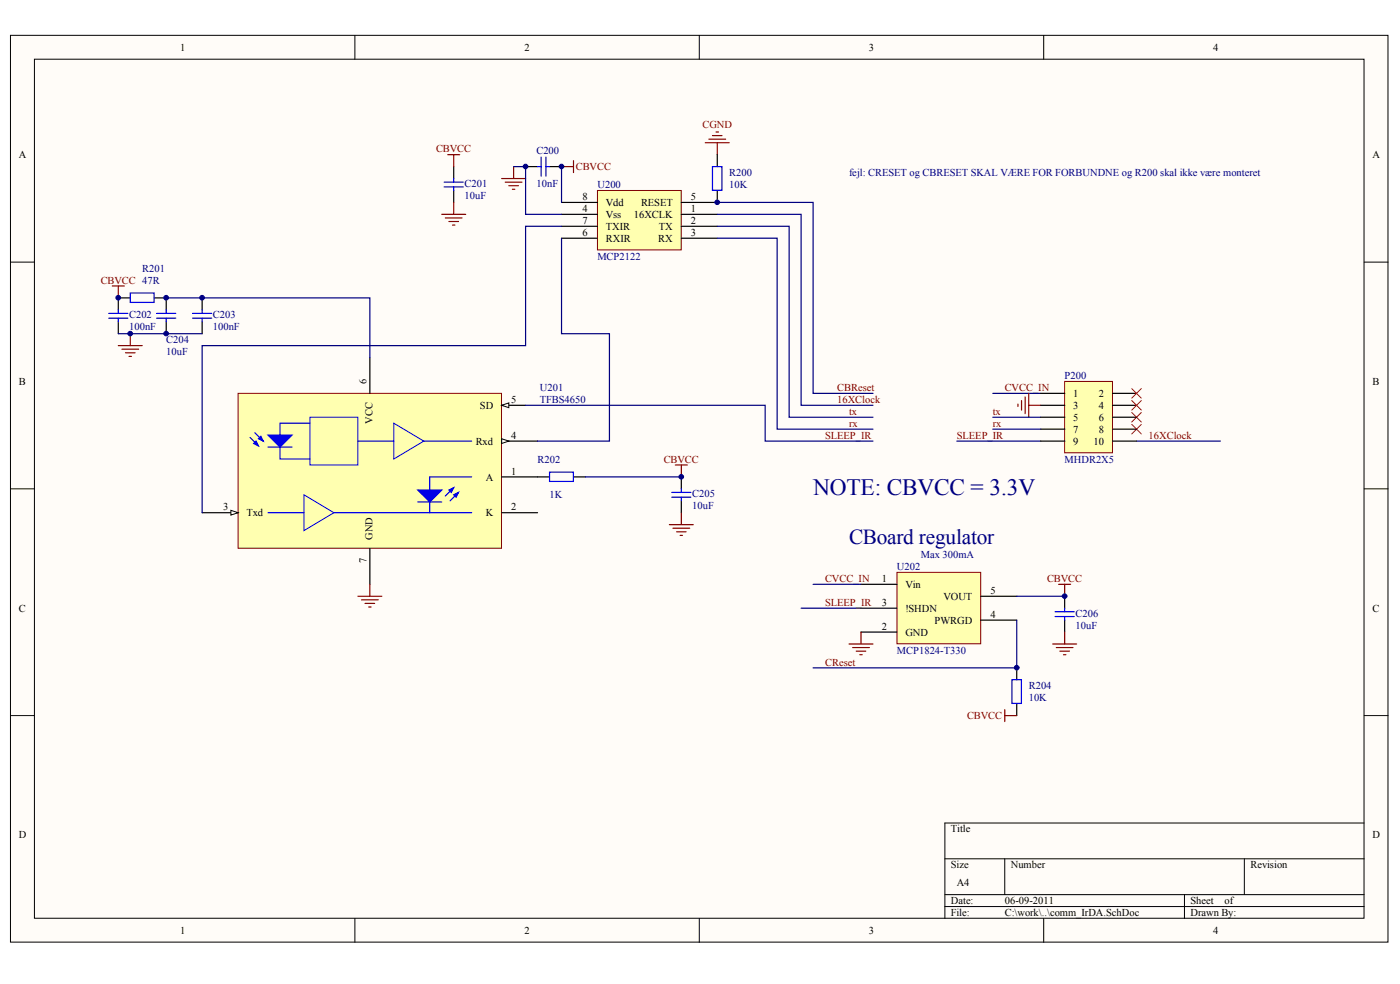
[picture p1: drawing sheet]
<svg xmlns="http://www.w3.org/2000/svg" width="288mm" height="202mm" viewBox="0 0 288 202" stroke-linecap="round" stroke-linejoin="round" font-family="sans-serif">
<defs><g id="words">
<text font-size="4.8" fill="#000080" x="167.2" y="101.8">NOTE: CBVCC = 3.3V</text>
<text font-size="4.4" fill="#000080" x="174.6" y="111.7">CBoard regulator</text>
<g font-size="2.2">
<text x="37" y="10.4">1</text>
<text x="107.8" y="10.4">2</text>
<text x="178.7" y="10.4">3</text>
<text x="249.5" y="10.4">4</text>
<text x="3.9" y="32.5">A</text>
<text x="282.2" y="32.5">A</text>
<text x="119.8" y="41.1">8</text>
<text x="142.1" y="41.1">5</text>
<text x="119.8" y="43.6">4</text>
<text x="119.8" y="46">7</text>
<text x="124.6" y="44.8">Vss</text>
<text x="124.6" y="47.2">TXIR</text>
<text x="124.6" y="42.3">Vdd</text>
<text x="130.3" y="44.8">16XCLK</text>
<text x="131.8" y="42.3">RESET</text>
<text x="135.5" y="47.2">TX</text>
<text x="142.1" y="43.6">1</text>
<text x="142.1" y="46">2</text>
<text x="119.8" y="48.5">6</text>
<text x="124.6" y="49.7">RXIR</text>
<text x="135.4" y="49.7">RX</text>
<text x="142.1" y="48.5">3</text>
<text x="3.9" y="79.1">B</text>
<text x="105.1" y="82.8">5</text>
<text x="220.6" y="81.6">1</text>
<text x="225.9" y="81.6">2</text>
<text x="282.2" y="79.1">B</text>
<text x="98.7" y="84">SD</text>
<text x="220.6" y="84">3</text>
<text x="220.6" y="86.5">5</text>
<text x="220.6" y="88.9">7</text>
<text x="225.9" y="84">4</text>
<text x="225.9" y="86.5">6</text>
<text x="225.9" y="88.9">8</text>
<text x="97.8" y="91.4">Rxd</text>
<text x="105.1" y="90.1">4</text>
<text x="220.6" y="91.4">9</text>
<text x="224.9" y="91.4">10</text>
<text x="99.9" y="98.7">A</text>
<text x="105.1" y="97.5">1</text>
<text x="45.9" y="104.8">3</text>
<text x="50.7" y="106.1">Txd</text>
<text x="99.9" y="106.1">K</text>
<text x="105.1" y="104.8">2</text>
<text x="181.4" y="119.6">1</text>
<text x="3.9" y="125.6">C</text>
<text x="181.4" y="124.5">3</text>
<text x="186.2" y="120.8">Vin</text>
<text x="186.2" y="125.7">!SHDN</text>
<text x="194" y="123.2">VOUT</text>
<text x="203.6" y="122">5</text>
<text x="282.2" y="125.6">C</text>
<text x="181.4" y="129.4">2</text>
<text x="186.2" y="130.6">GND</text>
<text x="192.1" y="128.1">PWRGD</text>
<text x="203.6" y="126.9">4</text>
<text x="3.9" y="172.2">D</text>
<text x="195.5" y="171">Title</text>
<text x="282.2" y="172.2">D</text>
<text x="195.5" y="178.3">Size</text>
<text x="207.8" y="178.3">Number</text>
<text x="257.1" y="178.3">Revision</text>
<text x="195.5" y="185.7">Date:</text>
<text x="196.7" y="182">A4</text>
<text x="206.6" y="185.7">06-09-2011</text>
<text x="244.8" y="185.7">Sheet</text>
<text x="251.8" y="185.7">of</text>
<text x="37" y="191.9">1</text>
<text x="107.8" y="191.9">2</text>
<text x="178.7" y="191.9">3</text>
<text x="195.5" y="188.2">File:</text>
<text x="206.6" y="188.2">C:\work\..\comm_IrDA.SchDoc</text>
<text x="244.8" y="188.2">Drawn By:</text>
<text x="249.5" y="191.9">4</text>
</g>
<g font-size="2.2" fill="#800000">
<text x="144.4" y="26.4">CGND</text>
<text x="89.7" y="31.3">CBVCC</text>
<text x="118.4" y="35">CBVCC</text>
<text x="20.7" y="58.3">CBVCC 47R</text>
<text x="172.1" y="80.3">CBReset</text>
<text x="172.1" y="82.8">16XClock</text>
<text x="206.6" y="80.3">CVCC_IN</text>
<text x="174.6" y="85.2">tx</text>
<text x="174.6" y="87.7">rx</text>
<text x="204.1" y="85.2">tx</text>
<text x="204.1" y="87.7">rx</text>
<text x="136.5" y="95">CBVCC</text>
<text x="169.7" y="90.1">SLEEP_IR</text>
<text x="196.7" y="90.1">SLEEP_IR</text>
<text x="236.2" y="90.1">16XClock</text>
<text x="169.7" y="119.6">CVCC_IN</text>
<text x="215.3" y="119.6">CBVCC</text>
<text x="169.7" y="124.5">SLEEP_IR</text>
<text x="169.7" y="136.7">CReset</text>
<text x="198.8" y="147.8">CBVCC</text>
</g>
<g font-size="2.2" fill="#000080">
<text x="110.3" y="31.5">C200</text>
<text x="95.5" y="38.4">C201</text>
<text x="95.5" y="40.9">10uF</text>
<text x="110.3" y="38.4">10nF</text>
<text x="122.8" y="38.7">U200</text>
<text x="149.9" y="36.2">R200</text>
<text x="149.9" y="38.7">10K</text>
<text x="174.6" y="36.2">fejl: CRESET og CBRESET SKAL VÆRE FOR FORBUNDNE og R200 skal ikke være monteret</text>
<text x="122.8" y="53.4">MCP2122</text>
<text x="29.2" y="55.8">R201</text>
<text x="26.5" y="65.4">C202</text>
<text x="43.8" y="65.4">C203</text>
<text x="26.5" y="67.8">100nF</text>
<text x="34.2" y="70.5">C204</text>
<text x="43.8" y="67.8">100nF</text>
<text x="34.2" y="73">10uF</text>
<text x="218.9" y="77.9">P200</text>
<text x="111" y="80.3">U201</text>
<text x="111" y="82.8">TFBS4650</text>
<text x="110.5" y="95">R202</text>
<text x="218.9" y="95">MHDR2X5</text>
<text x="113" y="102.4">1K</text>
<text x="142.3" y="102.1">C205</text>
<text x="142.3" y="104.6">10uF</text>
<text x="184.4" y="117.1">U202</text>
<text x="189.4" y="114.7">Max 300mA</text>
<text x="221.1" y="126.7">C206</text>
<text x="221.1" y="129.1">10uF</text>
<text x="184.4" y="134.3">MCP1824-T330</text>
<text x="211.5" y="141.6">R204</text>
<text x="211.5" y="144.1">10K</text>
</g>
<g font-size="2.1">
<text x="75.4" y="78.8" transform="rotate(-90 75.4 78.8)">6</text>
<text x="76.6" y="87.1" transform="rotate(-90 76.6 87.1)">VCC</text>
<text x="76.6" y="111" transform="rotate(-90 76.6 111)">GND</text>
<text x="75.4" y="115.7" transform="rotate(-90 75.4 115.7)">7</text>
</g>
</g></defs>
<g fill="#fffcf8" stroke="#000" stroke-width=".21">
<path d="M2.2 7.3h283.2v186.2h-283.2z"/>
<path d="M7.1 12.2h273.4v176.4h-273.4z"/>
</g>
<g fill="none" stroke="#000" stroke-width=".21">
<path d="M73 7.3v4.9M143.8 7.3v4.9M214.6 7.3v4.9M2.2 53.8h4.9M280.5 53.8h4.9M2.2 100.4h4.9M280.5 100.4h4.9M2.2 147h4.9M280.5 147h4.9M194.3 176.4h86.2M206.6 176.4v7.4M255.9 176.4v7.4"/>
<path d="M280.5 169.1h-86.2v19.6M73 188.7v4.9M143.8 188.7v4.9M194.3 183.8h86.2M194.3 186.2h86.2M214.6 188.7v4.9M243.5 183.8v4.9"/>
</g>
<path d="M122.8 39.1h17.3v12.2h-17.3z" fill="#ffffb0" stroke="#800000" stroke-width=".21"/>
<g fill="none" stroke="#000" stroke-width=".25">
<path d="M108.1 34.2h2.4M113 34.2h2.5M147.5 39.1v2.5h-7.4M147.5 31.8v2.4M115.5 44h7.3M115.5 46.5h7.3M115.5 48.9h7.3M115.5 41.6h7.3M140.1 44h7.4M140.1 46.5h7.4M140.1 48.9h7.4M24.3 66.1v2.5"/>
<path d="M26.8 61.2h-2.5v2.4M31.7 61.2h2.5v2.4M34.2 66.1v2.5M41.6 61.2v2.4M41.6 66.1v2.5M110.5 98h2.5M117.9 98h2.5M140.1 98v2.4M140.1 102.9v2.4"/>
</g>
<g fill="none" stroke="#800000" stroke-width=".25">
<path d="M103.1 36.7h5M103.9 37.4h3.4M104.6 38.2h2M105.4 38.9h.5M105.6 34.2v2.5M115.5 34.2h2.4M117.9 33v2.5M145 29.3h4.9M145.8 28.6h3.4M146.5 27.9h2M147.2 27.1h.5M147.5 29.3v2.5"/>
<path d="M23.1 58.7h2.5M24.3 58.7v2.5M24.3 71h4.9M25.1 71.7h3.4M25.8 72.5h2M26.5 73.2h.5M26.8 68.6v2.4M138.9 95.5h2.4M140.1 95.5v2.5M209.3 83v.5M210 82.3v1.9M210.8 81.5v3.5"/>
<path d="M211.5 80.8v4.9M211.5 83.3h2.5"/>
</g>
<path d="M105.6 34.2h2.5v9.8h7.4M115.5 34.2v7.4M147.5 41.6h19.7v39.2h12.3M147.5 44h17.2v39.3h14.8M147.5 46.5h14.8v39.2h17.2M147.5 48.9h12.3v39.3h19.7M196.7 90.6h17.3M204.1 80.8h9.9M204.1 85.7h9.9M204.1 88.2h9.9M233.7 90.6h17.2" fill="none" stroke="#000080" stroke-width=".25"/>
<g fill="none" stroke="#00f" stroke-width=".25">
<path d="M110.5 34.2h.8M111.3 32.3v3.9M112.3 32.3v3.9M112.3 34.2h.7M146.5 34.2h1.9v4.9h-1.9zM22.4 64.4h3.9M22.4 65.4h3.9M24.3 63.6v.8M24.3 65.4v.7M26.8 60.2h4.9v1.9h-4.9zM32.2 64.4h3.9M32.2 65.4h3.9"/>
<path d="M34.2 63.6v.8M34.2 65.4v.7M39.6 64.4h3.9M39.6 65.4h3.9M41.6 63.6v.8M41.6 65.4v.7M113 97h4.9v1.9h-4.9zM138.1 101.2h4M138.1 102.1h4M140.1 100.4v.8M140.1 102.1v.8"/>
</g>
<path d="M232.7 84.7l2 2M232.7 87.2l2 1.9M234.7 84.7l-2 2M234.7 87.2l-2 1.9" fill="none" stroke="#f00" stroke-width=".21"/>
<path d="M49 80.8h54.1v31.8h-54.1z" fill="#ffffb0" stroke="#800000" stroke-width=".21"/>
<path d="M63.7 85.7h9.9v9.8h-9.9zM62.5 101.6l6.2 3.7-6.2 3.7z" fill="none" stroke="#00f" stroke-width=".21"/>
<path d="M51.4 89.9l1.7 1.7M52.4 88.9l1.7 1.7M55.1 91.8h4.9M57.6 91.8v2.5h6.1M63.7 86.9h-6.1v3.7M73.6 90.6h7.4M85.9 103.1h4.9M93.3 100.2l-1.7 1.7M94.3 101.2l-1.7 1.7" fill="none" stroke="#00f" stroke-width=".25"/>
<g fill="#00f" stroke="#00f" stroke-width=".25">
<path d="M55.1 89.4h4.9l-2.4 2.4z"/>
<path d="M53.1 90.1l.5-.5 .5 1z"/>
<path d="M52.2 91.1l.4-.5 .5 1z"/>
<path d="M85.9 100.7h4.9l-2.4 2.4z"/>
<path d="M93.3 101.6l1-.4-.5 .9z"/>
<path d="M92.3 100.7l1-.5-.5 1z"/>
</g>
<path d="M41.6 105.3h7.4M76 112.7v7.3" fill="none" stroke="#000" stroke-width=".25"/>
<path d="M47.5 104.8l1.5 .5-1.5 .5z" fill="#fffcf8" stroke="#000" stroke-width=".21"/>
<path d="M76 73.5v7.3M103.1 98h7.4M103.1 90.6h7.4M103.1 105.3h7.4" fill="none" stroke="#000" stroke-width=".25"/>
<path d="M103.1 90.1l1.5 .5-1.5 .5z" fill="#fffcf8" stroke="#000" stroke-width=".21"/>
<path d="M87.1 90.6h9.9M97 98h-8.6v3.6M55.1 105.3h7.4M68.7 105.3h28.3M88.4 102.9v2.4" fill="none" stroke="#00f" stroke-width=".25"/>
<path d="M81 86.9l6.1 3.7-6.1 3.7z" fill="none" stroke="#00f" stroke-width=".21"/>
<path d="M103.1 83.3h5" fill="none" stroke="#000" stroke-width=".25"/>
<path d="M103.1 83.3l1.5-.5v1z" fill="#fffcf8" stroke="#000" stroke-width=".21"/>
<path d="M115.5 48.9v19.7h9.8v22h-14.8M115.5 46.5h-7.4v24.5h-66.5v34.3M24.3 68.6h17.3M34.2 61.2h41.8v12.3M108.1 83.3h49.2v7.3h22.2M120.4 98h19.7" fill="none" stroke="#000080" stroke-width=".25"/>
<g fill="none" stroke="#800000" stroke-width=".25">
<path d="M92.1 31.8h2.4M93.3 31.8v2.4M90.8 44h5M91.6 44.8h3.4M92.3 45.5h2M93 46.2h.5M93.3 41.6v2.4M137.6 107.8h5M138.4 108.5h3.4M139.1 109.2h2M139.8 110h.5M140.1 105.3v2.5"/>
<path d="M73.6 122.5h4.9M74.3 123.2h3.5M75.1 124h1.9M75.8 124.7h.5M76 120v2.5"/>
</g>
<path d="M93.3 34.2v2.5M93.3 39.1v2.5" fill="none" stroke="#000" stroke-width=".25"/>
<path d="M91.3 37.4h4M91.3 38.4h4M93.3 36.7v.7M93.3 38.4v.7" fill="none" stroke="#00f" stroke-width=".25"/>
<path d="M218.9 78.4h9.8v14.6h-9.8z" fill="#ffffb0" stroke="#800000" stroke-width=".21"/>
<path d="M214 80.8h4.9M214 83.3h4.9M214 85.7h4.9M214 88.2h4.9M214 90.6h4.9M228.8 80.8h4.9M228.8 83.3h4.9M228.8 85.7h4.9M228.8 88.2h4.9M228.8 90.6h4.9" fill="none" stroke="#000" stroke-width=".25"/>
<path d="M184.4 117.6h17.2v14.6h-17.2z" fill="#ffffb0" stroke="#800000" stroke-width=".21"/>
<path d="M177 120h7.4M177 124.9h7.4M177 129.8h7.4M201.7 122.5h7.4M201.7 127.4h7.4M209.1 137.2v2.5M218.9 122.5v2.4M218.9 127.4v2.4M209.1 144.6v2.4" fill="none" stroke="#000" stroke-width=".25"/>
<g fill="none" stroke="#800000" stroke-width=".25">
<path d="M174.6 132.3h4.9M175.3 133h3.5M176.1 133.8h1.9M176.8 134.5h.5M177 129.8v2.5M216.5 132.3h4.9M217.2 133h3.4M217.7 120h2.4M217.9 133.8h2M218.7 134.5h.5M218.9 120v2.5M218.9 129.8v2.5"/>
<path d="M206.6 145.8v2.4M206.6 147h2.5"/>
</g>
<path d="M164.7 124.9h12.3M167.2 120h9.8M209.1 127.4v9.8h-41.9M209.1 122.5h9.8" fill="none" stroke="#000080" stroke-width=".25"/>
<path d="M208.1 139.6h1.9v4.9h-1.9zM216.9 125.7h4M216.9 126.7h4M218.9 124.9v.8M218.9 126.7v.7" fill="none" stroke="#00f" stroke-width=".25"/>
<path d="M232.7 79.8l2 2M234.7 79.8l-2 2M232.7 82.3l2 1.9M234.7 82.3l-2 1.9" fill="none" stroke="#f00" stroke-width=".21"/>
<g fill="#000080" stroke="#000080" stroke-width=".21">
<circle cx="24.3" cy="61.2" r=".48"/>
<circle cx="26.8" cy="68.5" r=".47"/>
<circle cx="34.2" cy="68.5" r=".47"/>
<circle cx="34.2" cy="61.2" r=".48"/>
<circle cx="41.6" cy="61.2" r=".48"/>
<circle cx="108.1" cy="34.2" r=".47"/>
<circle cx="115.5" cy="34.2" r=".47"/>
<circle cx="140.1" cy="97.9" r=".47"/>
<circle cx="147.5" cy="41.6" r=".47"/>
<circle cx="209.1" cy="137.2" r=".48"/>
<circle cx="218.9" cy="122.5" r=".47"/>
</g>
<use href="#words"/>
</svg>
